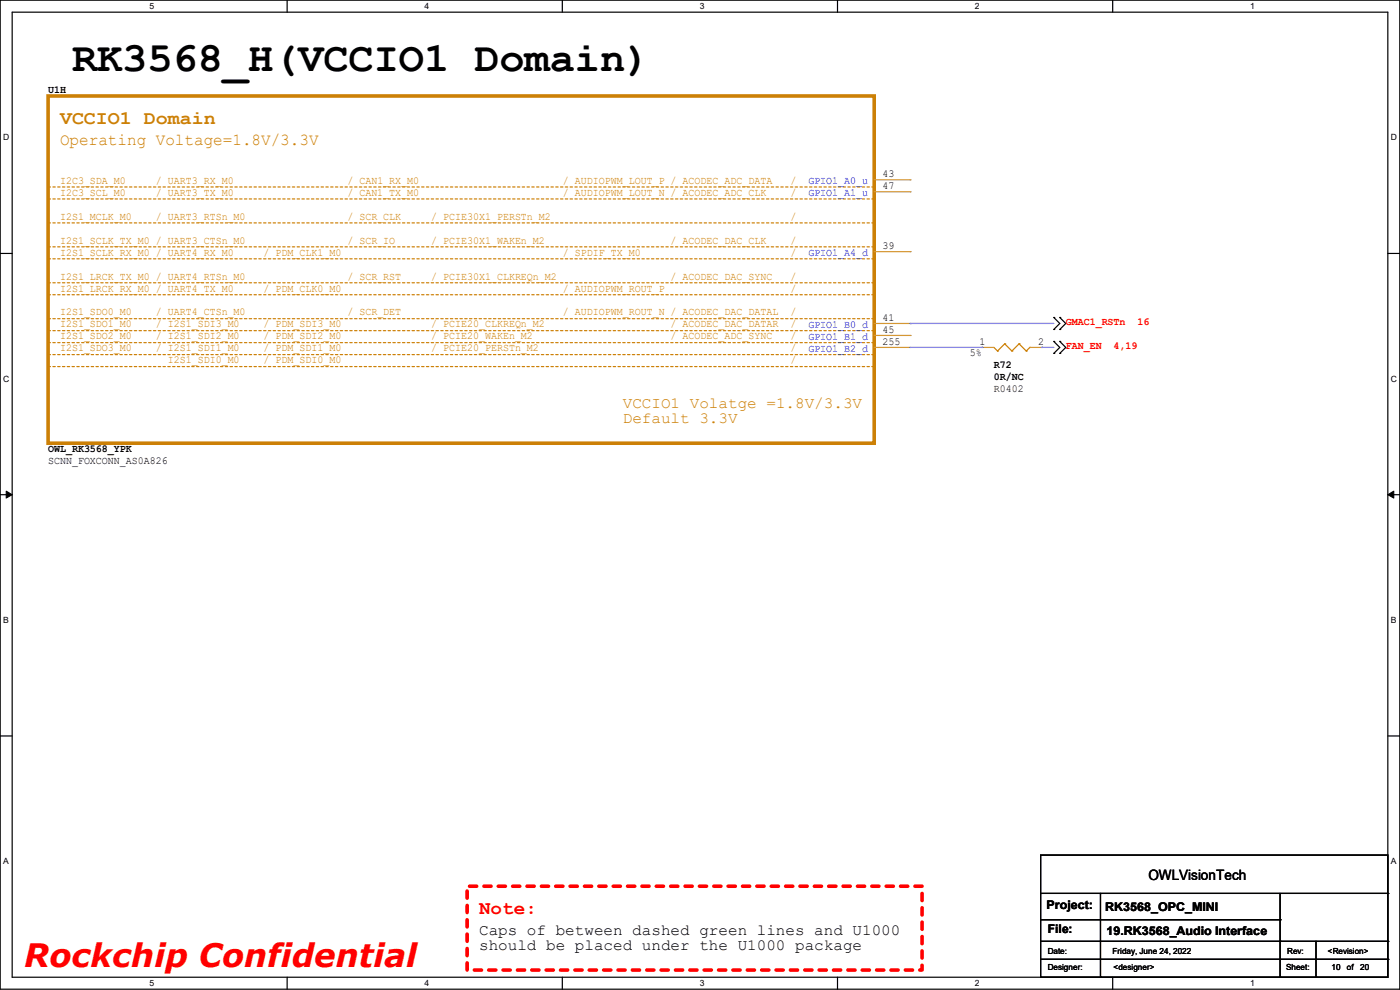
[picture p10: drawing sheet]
<svg xmlns="http://www.w3.org/2000/svg" width="297mm" height="210mm" viewBox="0 0 297 210" stroke-linecap="round" stroke-linejoin="round" font-family="sans-serif">
<defs><g id="words">
<text font-size="8.9" x="15.3" y="15.1">RK3568_H(VCCIO1 Domain)</text>
<text font-size="6.9" fill="#f00" x="5.1" y="205.1">Rockchip Confidential</text>
<text font-size="4.1" fill="#cc8006" x="12.7" y="26.3">VCCIO1 Domain</text>
<text font-size="4.1" fill="#f00" x="101.6" y="194">Note:</text>
<text font-size="3.6" fill="#cc8006" x="12.7" y="30.8">Operating Voltage=1.8V/3.3V</text>
<g font-size="3.3" fill="#cc8006">
<text x="132.1" y="86.5">VCCIO1 Volatge =1.8V/3.3V</text>
<text x="132.1" y="89.8">Default 3.3V</text>
</g>
<g font-size="3.3">
<text x="101.6" y="198.2">Caps of between dashed green lines and U1000</text>
<text x="101.6" y="201.5">should be placed under the U1000 package</text>
</g>
<text font-size="3" x="243.6" y="186.7">OWLVisionTech</text>
<g font-size="2.5">
<text x="222" y="192.9">Project:</text>
<text x="222.3" y="198">File:</text>
<text x="234.5" y="193.2">RK3568_OPC_MINI</text>
<text x="234.7" y="198.2">19.RK3568_Audio Interface</text>
</g>
<g font-size="2.3">
<text x="10.2" y="19.7">U1H</text>
<text x="187.2" y="37.6">43</text>
<text x="187.2" y="40.1">47</text>
<text x="187.2" y="52.8">39</text>
<text x="187.2" y="68.1">41</text>
<text x="187.2" y="70.6">45</text>
<text x="187.2" y="73.2">255</text>
<text x="205.8" y="75.6">5%</text>
<text x="207.8" y="73.2">1</text>
<text x="220.3" y="73.2">2</text>
<text x="210.9" y="78.1">R72</text>
<text x="210.9" y="80.6">0R/NC</text>
<text x="210.9" y="83.2">R0402</text>
<text x="10.2" y="95.9">OWL_RK3568_YPK</text>
<text x="10.2" y="98.4">SCNN_FOXCONN_AS0A826</text>
</g>
<g font-size="2.3" fill="#cc8006">
<text x="12.7" y="41.5">I2C3_SCL_M0</text>
<text x="12.7" y="39">I2C3_SDA_M0</text>
<text x="33.1" y="41.5">/ UART3_TX_M0</text>
<text x="33.1" y="39">/ UART3_RX_M0</text>
<text x="73.7" y="41.5">/ CAN1_TX_M0</text>
<text x="73.7" y="39">/ CAN1_RX_M0</text>
<text x="119.4" y="39">/ AUDIOPWM_LOUT_P / ACODEC_ADC_DATA</text>
<text x="119.4" y="41.5">/ AUDIOPWM_LOUT_N / ACODEC_ADC_CLK</text>
<text x="167.7" y="41.5">/</text>
<text x="167.7" y="39">/</text>
<text x="12.7" y="46.6">I2S1_MCLK_M0</text>
<text x="33.1" y="46.6">/ UART3_RTSn_M0</text>
<text x="73.7" y="46.6">/ SCR_CLK</text>
<text x="91.5" y="46.6">/ PCIE30X1_PERSTn_M2</text>
<text x="167.7" y="46.6">/</text>
<text x="12.7" y="51.7">I2S1_SCLK_TX_M0 / UART3_CTSn_M0</text>
<text x="73.7" y="51.7">/ SCR_IO</text>
<text x="91.5" y="51.7">/ PCIE30X1_WAKEn_M2</text>
<text x="142.3" y="51.7">/ ACODEC_DAC_CLK</text>
<text x="167.7" y="51.7">/</text>
<text x="12.7" y="59.3">I2S1_LRCK_TX_M0 / UART4_RTSn_M0</text>
<text x="12.7" y="54.2">I2S1_SCLK_RX_M0 / UART4_RX_M0</text>
<text x="55.9" y="54.2">/ PDM_CLK1_M0</text>
<text x="73.7" y="59.3">/ SCR_RST</text>
<text x="91.5" y="59.3">/ PCIE30X1_CLKREQn_M2</text>
<text x="119.4" y="54.2">/ SPDIF_TX_M0</text>
<text x="142.3" y="59.3">/ ACODEC_DAC_SYNC</text>
<text x="167.7" y="59.3">/</text>
<text x="167.7" y="54.2">/</text>
<text x="12.7" y="61.8">I2S1_LRCK_RX_M0 / UART4_TX_M0</text>
<text x="55.9" y="61.8">/ PDM_CLK0_M0</text>
<text x="119.4" y="61.8">/ AUDIOPWM_ROUT_P</text>
<text x="167.7" y="61.8">/</text>
<text x="12.7" y="69.5">I2S1_SDO1_M0</text>
<text x="12.7" y="66.9">I2S1_SDO0_M0</text>
<text x="33.1" y="69.5">/ I2S1_SDI3_M0</text>
<text x="33.1" y="66.9">/ UART4_CTSn_M0</text>
<text x="55.9" y="69.5">/ PDM_SDI3_M0</text>
<text x="73.7" y="66.9">/ SCR_DET</text>
<text x="91.5" y="69.5">/ PCIE20_CLKREQn_M2</text>
<text x="119.4" y="66.9">/ AUDIOPWM_ROUT_N / ACODEC_DAC_DATAL</text>
<text x="142.3" y="69.5">/ ACODEC_DAC_DATAR</text>
<text x="167.7" y="69.5">/</text>
<text x="167.7" y="66.9">/</text>
<text x="12.7" y="74.5">I2S1_SDO3_M0</text>
<text x="12.7" y="72">I2S1_SDO2_M0</text>
<text x="33.1" y="72">/ I2S1_SDI2_M0</text>
<text x="33.1" y="74.5">/ I2S1_SDI1_M0</text>
<text x="35.6" y="77.1">I2S1_SDI0_M0</text>
<text x="55.9" y="74.5">/ PDM_SDI1_M0</text>
<text x="55.9" y="77.1">/ PDM_SDI0_M0</text>
<text x="55.9" y="72">/ PDM_SDI2_M0</text>
<text x="91.5" y="74.5">/ PCIE20_PERSTn_M2</text>
<text x="91.5" y="72">/ PCIE20_WAKEn_M2</text>
<text x="142.3" y="72">/ ACODEC_ADC_SYNC</text>
<text x="167.7" y="74.5">/</text>
<text x="167.7" y="77.1">/</text>
<text x="167.7" y="72">/</text>
</g>
<g font-size="2.3" fill="#00c">
<text x="171.5" y="39.1">GPIO1_A0_u</text>
<text x="171.5" y="41.6">GPIO1_A1_u</text>
<text x="171.5" y="54.3">GPIO1_A4_d</text>
<text x="171.5" y="69.6">GPIO1_B0_d</text>
<text x="171.5" y="72.1">GPIO1_B1_d</text>
<text x="171.5" y="74.6">GPIO1_B2_d</text>
</g>
<g font-size="2.3" fill="#f00">
<text x="226.1" y="69">GMAC1_RSTn</text>
<text x="241.3" y="69">16</text>
<text x="226.1" y="74">FAN_EN</text>
<text x="236.3" y="74">4,19</text>
</g>
<g font-size="1.8">
<text x="31.7" y="1.9">5</text>
<text x="90.1" y="1.9">4</text>
<text x="148.5" y="1.9">3</text>
<text x="206.8" y="1.9">2</text>
<text x="265.2" y="1.9">1</text>
<text x=".7" y="29.8">D</text>
<text x="295.1" y="29.8">D</text>
<text x=".7" y="80.9">C</text>
<text x="295.1" y="80.9">C</text>
<text x=".7" y="132.1">B</text>
<text x="295.1" y="132.1">B</text>
<text x=".7" y="183.3">A</text>
<text x="295.1" y="183.3">A</text>
<text x="222.3" y="202.3">Date:</text>
<text x="236" y="202.3">Friday, June 24, 2022</text>
<text x="273.1" y="202.3">Rev:</text>
<text x="281.7" y="202.3">&lt;Revision&gt;</text>
<text x="31.7" y="209.2">5</text>
<text x="90.1" y="209.2">4</text>
<text x="148.5" y="209.2">3</text>
<text x="206.8" y="209.2">2</text>
<text x="222.3" y="205.9">Designer:</text>
<text x="236.3" y="205.9">&lt;designer&gt;</text>
<text x="265.2" y="209.2">1</text>
<text x="272.8" y="205.9">Sheet:</text>
<text x="282.5" y="205.9">10</text>
<text x="285.7" y="205.9">of</text>
<text x="288.6" y="205.9">20</text>
</g>
</g></defs>
<path d="M0 0h297v209.8h-297zM2.6 2.6h291.8v204.7h-291.8z" fill="none" stroke="#000" stroke-width=".25"/>
<g fill="#fff">
<path d="M31.7 .3h1v2h-1z"/>
<path d="M31.7 207.6h1v1.9h-1z"/>
</g>
<path d="M60.9 0v2.6M60.9 207.3v2.5" fill="none" stroke="#000" stroke-width=".25"/>
<g fill="#fff">
<path d="M90.1 .3h1v2h-1z"/>
<path d="M90.1 207.6h1v1.9h-1z"/>
</g>
<path d="M119.3 0v2.6M119.3 207.3v2.5" fill="none" stroke="#000" stroke-width=".25"/>
<g fill="#fff">
<path d="M148.5 .3h.9v2h-.9z"/>
<path d="M148.5 207.6h.9v1.9h-.9z"/>
</g>
<path d="M177.7 0v2.6M177.7 207.3v2.5" fill="none" stroke="#000" stroke-width=".25"/>
<g fill="#fff">
<path d="M206.8 .3h1v2h-1z"/>
<path d="M206.8 207.6h1v1.9h-1z"/>
</g>
<path d="M236.1 0v2.6M236.1 207.3v2.5" fill="none" stroke="#000" stroke-width=".25"/>
<g fill="#fff">
<path d="M265.2 .3h1v2h-1z"/>
<path d="M265.2 207.6h1v1.9h-1z"/>
<path d="M.7 28.2h1.2v1.9h-1.2z"/>
<path d="M295.1 28.2h1.2v1.9h-1.2z"/>
<path d="M.7 79.3h1.2v2h-1.2z"/>
<path d="M295.1 79.3h1.2v2h-1.2z"/>
</g>
<path d="M0 53.8h2.6M294.4 53.8h2.6" fill="none" stroke="#000" stroke-width=".25"/>
<g fill="#fff">
<path d="M.7 130.5h1.2v2h-1.2z"/>
<path d="M295.1 130.5h1.1v2h-1.1z"/>
</g>
<path d="M0 104.9h2.6M294.4 104.9h2.6" fill="none" stroke="#000" stroke-width=".25"/>
<path d="M1.3 104.2l1.3 .7-1.3 .8zM294.4 104.9l1.3-.7v1.5z" fill="#000" stroke="#000" stroke-width=".21"/>
<g fill="#fff">
<path d="M.7 181.7h1.2v2h-1.2z"/>
<path d="M295.1 181.7h1.1v2h-1.1z"/>
</g>
<g fill="none" stroke="#000" stroke-width=".25">
<path d="M223.6 69.9h.1M223.6 67.4h.1M223.6 75h.1M223.6 72.4h.1M223.6 67.4l1.2 1.2-1.2 1.3M223.6 72.4l1.2 1.3-1.2 1.3M224.8 69.9h.1M224.8 67.4h.1M224.8 75h.1M224.8 72.4h.1M224.8 67.4l1.3 1.2-1.3 1.3M224.8 72.4l1.3 1.3-1.3 1.3"/>
<path d="M0 156.1h2.6M294.4 156.1h2.6M220.8 181.4h73.6v25.9h-73.6zM220.8 189.5h73.6M220.8 195.1h50.8M220.8 199.7h73.6M233.5 189.5v17.8M271.6 195.1h.1M271.6 199.7h.1M271.6 189.5v17.8M279.2 199.7v7.6M294.4 189.5h.1"/>
<path d="M294.4 199.7h.1M220.8 203.5h73.6M233.5 207.3h.1M271.6 207.3h.1M279.2 207.3h.1M294.4 203.5h.1"/>
</g>
<path d="M99.1 188h96.5v17.8h-96.5z" fill="none" stroke="#f00" stroke-width=".76" stroke-dasharray="1.5 1.5"/>
<path d="M210.9 73.7l.7 .8M211.6 74.5h.1M213.1 72.9h.1M213.1 72.9l-1.5 1.6M213.1 72.9l1.6 1.6M214.7 74.5h.1M216.2 72.9h.1M216.2 72.9l-1.5 1.6M216.2 72.9l1.5 1.6M217.7 74.5h.1M218.5 73.7h.1M218.5 73.7l-.8 .8" fill="none" stroke="#cc8006" stroke-width=".25"/>
<g fill="none" stroke="#a84" stroke-width=".25">
<path d="M185.5 38.1h7.6M193.1 38.1h.1M185.5 40.7h7.6M185.5 53.4h7.6M193.1 40.7h.1M193.1 53.4h.1M185.5 73.7h7.6M185.5 68.6h7.6M185.5 71.2h7.6M193.1 68.6h.1M193.1 71.2h.1M193.1 73.7h.1"/>
<path d="M208.3 73.7h.1M208.3 73.7h2.6M218.5 73.7h2.5M221 73.7h.1"/>
</g>
<g fill="none" stroke="#cc8006" stroke-width=".25" stroke-dasharray=".5 .5">
<path d="M10.2 39.7h.1M185.5 39.7h-175.3M10.2 42.2h.1M10.2 47.3h.1M10.2 52.4h.1M10.2 60h.1M10.2 54.9h.1M185.5 42.2h-175.3M185.5 47.3h-175.3M185.5 52.4h-175.3M185.5 60h-175.3M185.5 54.9h-175.3"/>
<path d="M10.2 62.5h.1M10.2 67.6h.1M10.2 70.1h.1M10.2 72.7h.1M10.2 75.2h.1M10.2 77.8h.1M185.5 62.5h-175.3M185.5 67.6h-175.3M185.5 70.1h-175.3M185.5 72.7h-175.3M185.5 75.2h-175.3M185.5 77.8h-175.3"/>
</g>
<path d="M10.2 20.4h175.3v73.6h-175.3z" fill="none" stroke="#cc8006" stroke-width=".76"/>
<path d="M193.1 68.6h.1M193.1 68.6h30.5M193.1 73.7h15.2M208.3 73.7h.1M221 73.7h.1M221 73.7h2.6" fill="none" stroke="#4200ff" stroke-width=".25"/>
<use href="#words"/>
</svg>
